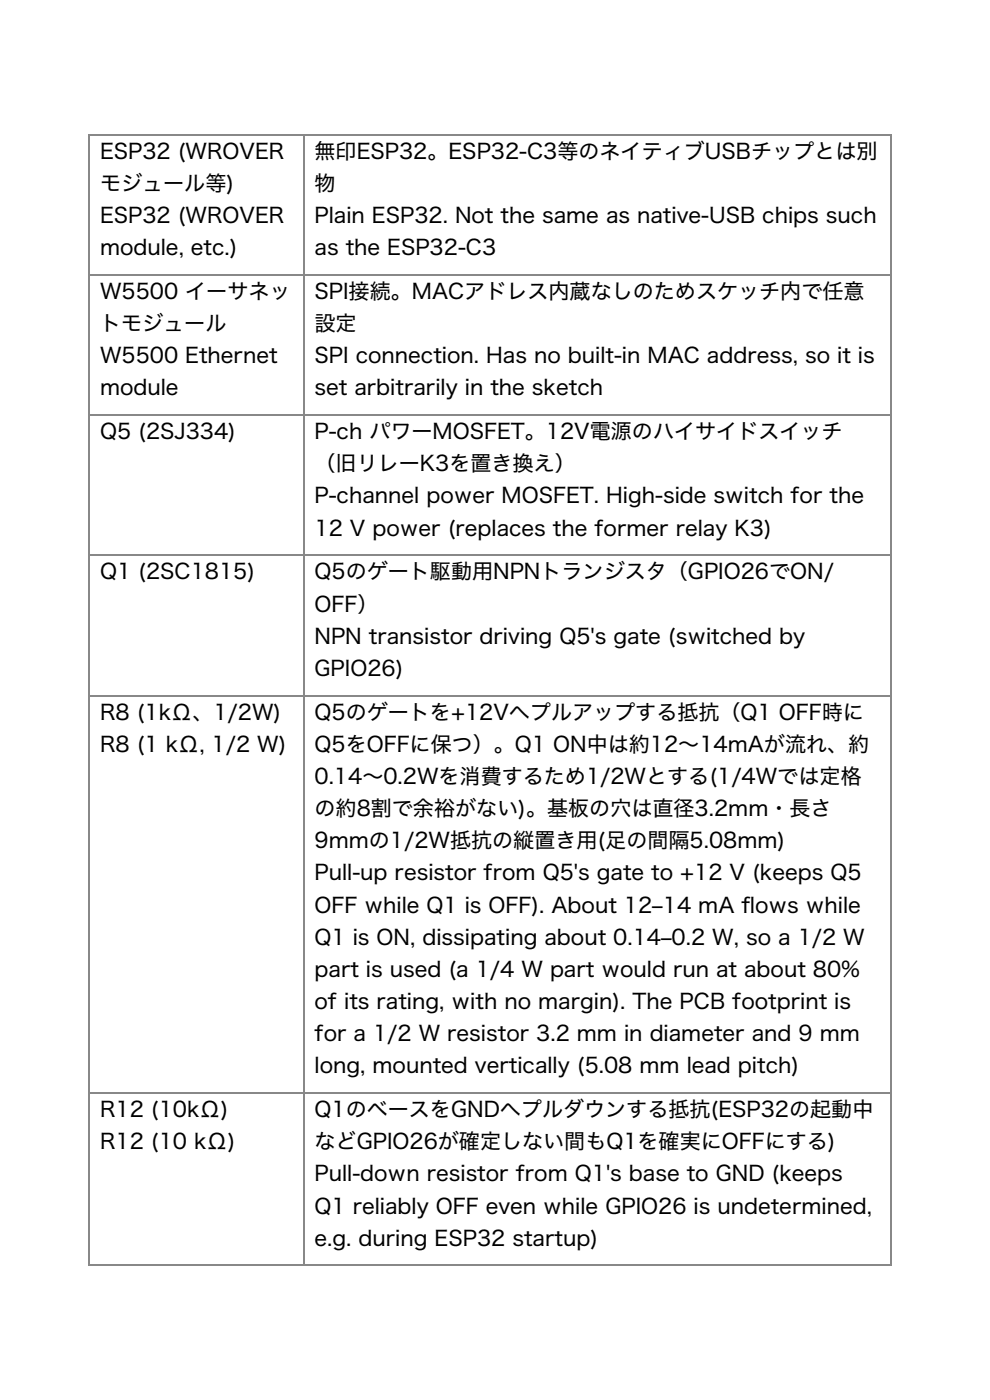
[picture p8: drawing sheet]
<svg xmlns="http://www.w3.org/2000/svg" width="210mm" height="297mm" viewBox="0 0 210 297" stroke-linecap="round" stroke-linejoin="round" font-family="sans-serif">
<defs><g id="words">
<g font-size="4.5">
<text x="21.2" y="33.7">ESP32 (WROVER</text>
<text x="66.7" y="33.7">無印ESP32。ESP32-C3等のネイティブUSBチップとは別</text>
<text x="21.2" y="40.5">モジュール等)</text>
<text x="66.7" y="40.5">物</text>
<text x="21.2" y="47.3">ESP32 (WROVER</text>
<text x="66.7" y="47.3">Plain ESP32. Not the same as native-USB chips such</text>
<text x="21.2" y="54.1">module, etc.)</text>
<text x="66.7" y="54.1">as the ESP32-C3</text>
<text x="21.2" y="63.4">W5500 イーサネッ</text>
<text x="66.7" y="63.4">SPI接続。MACアドレス内蔵なしのためスケッチ内で任意</text>
<text x="21.2" y="70.2">トモジュール</text>
<text x="66.7" y="70.2">設定</text>
<text x="21.2" y="77.1">W5500 Ethernet</text>
<text x="66.7" y="77.1">SPI connection. Has no built-in MAC address, so it is</text>
<text x="21.2" y="83.9">module</text>
<text x="66.7" y="83.9">set arbitrarily in the sketch</text>
<text x="21.2" y="93.2">Q5 (2SJ334)</text>
<text x="66.7" y="93.2">P-ch パワーMOSFET。12V電源のハイサイドスイッチ</text>
<text x="66.7" y="100">（旧リレーK3を置き換え）</text>
<text x="66.7" y="106.8">P-channel power MOSFET. High-side switch for the</text>
<text x="66.7" y="113.6">12 V power (replaces the former relay K3)</text>
<text x="21.2" y="122.9">Q1 (2SC1815)</text>
<text x="66.7" y="122.9">Q5のゲート駆動用NPNトランジスタ（GPIO26でON/</text>
<text x="66.7" y="129.7">OFF）</text>
<text x="66.7" y="136.6">NPN transistor driving Q5's gate (switched by</text>
<text x="66.7" y="143.4">GPIO26)</text>
<text x="21.2" y="152.7">R8 (1kΩ、1/2W)</text>
<text x="66.7" y="152.7">Q5のゲートを+12Vへプルアップする抵抗（Q1 OFF時に</text>
<text x="21.2" y="159.5">R8 (1 kΩ, 1/2 W)</text>
<text x="66.7" y="159.5">Q5をOFFに保つ）。Q1 ON中は約12～14mAが流れ、約</text>
<text x="66.7" y="166.3">0.14～0.2Wを消費するため1/2Wとする(1/4Wでは定格</text>
<text x="66.7" y="173.1">の約8割で余裕がない)。基板の穴は直径3.2mm・長さ</text>
<text x="66.7" y="180">9mmの1/2W抵抗の縦置き用(足の間隔5.08mm)</text>
<text x="66.7" y="186.8">Pull-up resistor from Q5's gate to +12 V (keeps Q5</text>
<text x="66.7" y="193.6">OFF while Q1 is OFF). About 12‒14 mA f</text>
<text x="157.3" y="193.6">lows while</text>
<text x="66.7" y="200.4">Q1 is ON, dissipating about 0.14‒0.2 W, so a 1/2 W</text>
<text x="66.7" y="207.2">part is used (a 1/4 W part would run at about 80%</text>
<text x="66.7" y="214.1">of its rating, with no margin). The PCB footprint is</text>
<text x="66.7" y="220.9">for a 1/2 W resistor 3.2 mm in diameter and 9 mm</text>
<text x="66.7" y="227.7">long, mounted vertically (5.08 mm lead pitch)</text>
<text x="21.2" y="237">R12 (10kΩ)</text>
<text x="66.7" y="237">Q1のベースをGNDへプルダウンする抵抗(ESP32の起動中</text>
<text x="21.2" y="243.8">R12 (10 kΩ)</text>
<text x="66.7" y="243.8">などGPIO26が確定しない間もQ1を確実にOFFにする)</text>
<text x="66.7" y="250.6">Pull-down resistor from Q1's base to GND (keeps</text>
<text x="66.7" y="257.4">Q1 reliably OFF even while GPIO26 is undetermined,</text>
<text x="66.7" y="264.3">e.g. during ESP32 startup)</text>
</g>
</g></defs>
<g fill="#888">
<path d="M18.7 28.5h.4v.2h-.4z"/>
<path d="M64.3 28.5h.3v.2h-.3z"/>
</g>
<path d="M19.1 28.6h45.2" fill="none" stroke="#888" stroke-width=".23"/>
<g fill="#888">
<path d="M64.3 28.5h.3v.2h-.3z"/>
<path d="M188.8 28.5h.3v.2h-.3z"/>
</g>
<path d="M19.1 28.6h45.2M64.6 28.6h124.2M19.1 268.4h45.2M64.6 268.4h124.2" fill="none" stroke="#888" stroke-width=".23"/>
<g fill="none" stroke="#888" stroke-width=".35">
<path d="M18.9 28.5v240M64.4 28.5v240M189 28.5v240M19.1 58.3h45.2M64.6 58.3h124.2M19.1 88.1h45.2M64.6 88.1h124.2M19.1 117.8h45.2M64.6 117.8h124.2M19.1 147.6h45.2M64.6 147.6h124.2M19.1 231.9h45.2"/>
<path d="M64.6 231.9h124.2"/>
</g>
<path d="M18.7 268.3h.4v.2h-.4z" fill="#888"/>
<path d="M19.1 268.4h45.2" fill="none" stroke="#888" stroke-width=".23"/>
<path d="M64.3 268.3h.3v.2h-.3z" fill="#888"/>
<path d="M64.6 268.4h124.2" fill="none" stroke="#888" stroke-width=".23"/>
<path d="M188.8 268.3h.3v.2h-.3z" fill="#888"/>
<use href="#words"/>
</svg>
